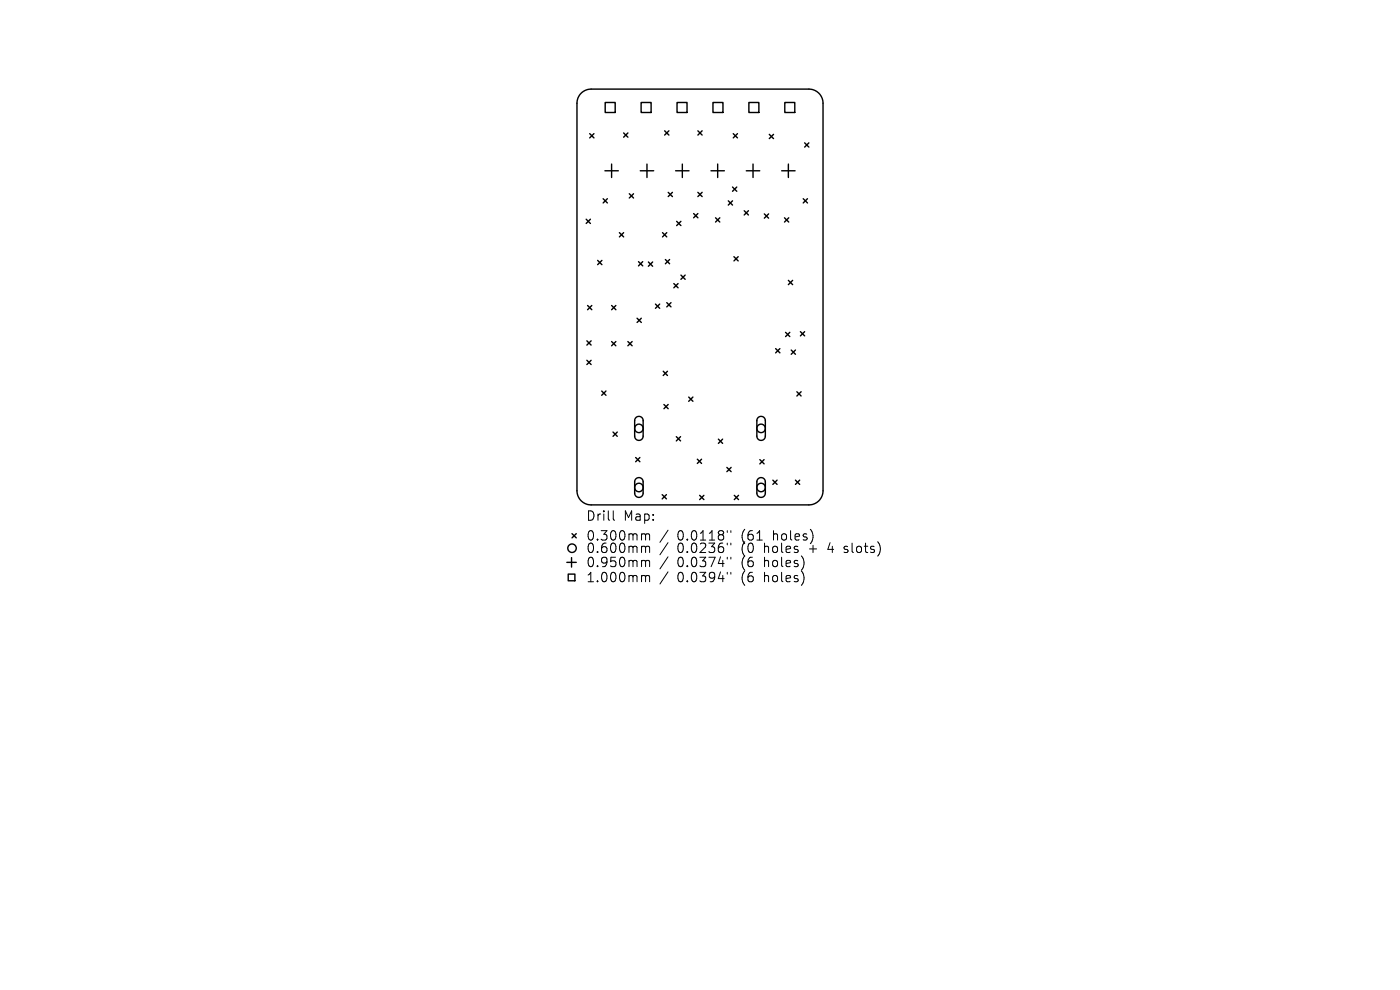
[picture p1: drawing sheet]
<svg xmlns="http://www.w3.org/2000/svg" width="297mm" height="210mm" viewBox="0 0 297 210" stroke-linecap="round" stroke-linejoin="round" font-family="sans-serif">
<defs><g id="words">
<g font-size="2.8">
<text x="124.3" y="110.8">Drill</text>
<text x="132.3" y="110.8">Map:</text>
<text x="124.3" y="115">0.300mm</text>
<text x="124.3" y="117.6">0.600mm</text>
<text x="143.7" y="115">0.0118&quot;</text>
<text x="143.7" y="117.6">0.0236&quot;</text>
<text x="157.4" y="115">(61</text>
<text x="157.4" y="117.6">(0</text>
<text x="162.4" y="117.6">holes</text>
<text x="164.3" y="115">holes)</text>
<text x="172.1" y="117.6">+</text>
<text x="176.3" y="117.6">4</text>
<text x="179.9" y="117.6">slots)</text>
<text x="124.3" y="120.6">0.950mm</text>
<text x="124.3" y="123.8">1.000mm</text>
<text x="143.7" y="120.6">0.0374&quot;</text>
<text x="143.7" y="123.8">0.0394&quot;</text>
<text x="157.4" y="120.6">(6</text>
<text x="157.4" y="123.8">(6</text>
<text x="162.4" y="120.6">holes)</text>
<text x="162.4" y="123.8">holes)</text>
</g>
</g></defs>
<g fill="none" stroke="#000" stroke-width=".3">
<path d="M123.3 19.8a3 3 0 0 1 2.1-.9h46.2a3 3 0 0 1 3 3v82.2a3 3 0 0 1-3 3h-46.2a3 3 0 0 1-3-3v-82.2a3 3 0 0 1 .9-2.1zM125.1 28.4l.9 .9M126 28.4l-.9 .9M128.3 36.2h2.9M128.4 21.7h2.1v2.2h-2.1zM129.8 34.8v2.9M132.3 28.2l.9 .9M133.2 28.2l-.9 .9M135.8 36.2h2.9M136 21.7h2.1v2.2h-2.1zM137.3 34.8v2.9M141 27.8l.9 .9"/>
<path d="M141.9 27.8l-.9 .9M143.3 36.2h2.9M143.6 21.7h2.2v2.2h-2.2zM144.8 34.8v2.9M148.1 27.8l.9 .9M149 27.8l-.9 .9M150.8 36.2h2.9M151.3 21.7h2.1v2.2h-2.1zM152.3 34.8v2.9M155.4 39.7l.9 .9M155.6 28.4l.9 .9M156.3 39.7l-.9 .9"/>
<path d="M156.5 28.4l-.9 .9M158.3 36.2h2.9M158.9 21.7h2.1v2.2h-2.1zM159.8 34.8v2.9M163.2 28.5l.9 .9M164.1 28.5l-.9 .9M165.8 36.2h2.9M166.5 21.7h2.1v2.2h-2.1zM167.3 34.8v2.9M170.7 30.3l.9 .9M171.6 30.3l-.9 .9M124.4 46.5l.9 .9"/>
<path d="M125.3 46.5l-.9 .9M126.8 55.2l.9 .9M127.7 55.2l-.9 .9M128 42.2l.9 .9M128.9 42.2l-.9 .9M131.4 49.4l.9 .9M132.3 49.4l-.9 .9M133.5 41.1l.9 .9M134.4 41.1l-.9 .9M135.5 55.5l.9 .9M136.4 55.5l-.9 .9M137.6 55.6l.9 .9"/>
<path d="M138.5 55.6l-.9 .9M140.6 49.4l.9 .9M141.2 55.1l.9 .9M141.5 49.4l-.9 .9M141.8 40.8l.9 .9M142.1 55.1l-.9 .9M142.7 40.8l-.9 .9M143.6 47l.9 .9M144.5 58.4l.9 .9M144.5 47l-.9 .9M145.4 58.4l-.9 .9M147.2 45.3l.9 .9"/>
<path d="M148.1 45.3l-.9 .9M148.1 40.8l.9 .9M149 40.8l-.9 .9M151.8 46.2l.9 .9M152.7 46.2l-.9 .9M154.5 42.6l.9 .9M155.4 42.6l-.9 .9M155.7 54.5l.9 .9M156.6 54.5l-.9 .9M157.9 44.7l.9 .9M158.8 44.7l-.9 .9M162.2 45.4l.9 .9"/>
<path d="M163.1 45.4l-.9 .9M166.4 46.2l.9 .9M167.3 59.5l.9 .9M167.3 46.2l-.9 .9M168.2 59.5l-.9 .9M170.4 42.2l.9 .9M171.3 42.2l-.9 .9M124.5 72.3l.9 .9M124.5 76.4l.9 .9M124.7 64.8l.9 .9M125.4 72.3l-.9 .9M125.4 76.4l-.9 .9"/>
<path d="M125.6 64.8l-.9 .9M129.8 64.8l.9 .9M129.8 72.5l.9 .9M130.7 64.8l-.9 .9M130.7 72.5l-.9 .9M133.2 72.5l.9 .9M134.1 72.5l-.9 .9M135.2 67.5l.9 .9M136.1 67.5l-.9 .9M139.1 64.5l.9 .9M140 64.5l-.9 .9M140.7 78.8l.9 .9"/>
<path d="M141.5 64.2l.9 .9M141.6 78.8l-.9 .9M142.4 64.2l-.9 .9M143 60.2l.9 .9M143.9 60.2l-.9 .9M164.6 74l.9 .9M165.5 74l-.9 .9M166.7 70.5l.9 .9M167.6 70.5l-.9 .9M167.9 74.3l.9 .9M168.8 74.3l-.9 .9M169.8 70.4l.9 .9"/>
<path d="M170.7 70.4l-.9 .9M127.7 83l.9 .9M128.6 83l-.9 .9M130.1 91.7l.9 .9M131 91.7l-.9 .9M134.9 97.1l.9 .9M134.9 88.6a.9 .9 0 0 1 1-.2 .9 .9 0 0 1 .5 .8v3.3a.9 .9 0 0 1-.9 .9 .9 .9 0 0 1-.9-.9v-3.4zM135.8 97.1l-.9 .9M140.9 85.8l.9 .9M141.8 85.8l-.9 .9M143.5 92.6l.9 .9M144.4 92.6l-.9 .9"/>
<path d="M146.1 84.2l.9 .9M147 84.2l-.9 .9M147.9 97.4l.9 .9M148.8 97.4l-.9 .9M152.4 93.2l.9 .9M153.3 93.2l-.9 .9M154.2 99.2l.9 .9M155.1 99.2l-.9 .9M160.8 88.6a.9 .9 0 0 1 1-.2 .9 .9 0 0 1 .6 .8v3.3a.9 .9 0 0 1-.9 .9 .9 .9 0 0 1-.9-.9v-3.4zM161.2 97.5l.9 .9M162.1 97.5l-.9 .9M169.1 83.1l.9 .9"/>
<path d="M170 83.1l-.9 .9M120.3 119.3h2M121.3 118.3v2M121.4 113.2l.9 .9M122.3 113.2l-.9 .9M134.9 101.6a.9 .9 0 0 1 1-.2 .9 .9 0 0 1 .5 .8v2.4a.9 .9 0 0 1-.9 .9 .9 .9 0 0 1-.9-.9v-2.5zM140.5 104.9l.9 .9M141.4 104.9l-.9 .9M148.4 105.1l.9 .9M149.3 105.1l-.9 .9M155.8 105.1l.9 .9M156.7 105.1l-.9 .9"/>
<path d="M160.8 101.6a.9 .9 0 0 1 1-.2 .9 .9 0 0 1 .6 .8v2.4a.9 .9 0 0 1-.9 .9 .9 .9 0 0 1-.9-.9v-2.5zM164 101.9l.9 .9M164.9 101.9l-.9 .9M168.8 101.9l.9 .9M169.7 101.9l-.9 .9M120.5 121.8h1.5v1.4h-1.5z"/>
<circle cx="135.5" cy="90.9" r=".9"/>
<circle cx="161.5" cy="90.9" r=".9"/>
<circle cx="121.4" cy="116.3" r=".9"/>
<circle cx="135.5" cy="103.4" r=".9"/>
<circle cx="161.5" cy="103.4" r=".9"/>
</g>
<g fill="none" stroke="#000" stroke-width=".21">
<path d="M130.1 108.4v1.7l.3 .3M136.4 113.2h.3l.3 .3M136.4 115.9h.3l.3 .3M136.4 118.9h.3l.3 .3M137 113.5l.2-.3 .5 .1 .1 1.3M137 113.5v1.1M137 116.2v1M137 119.2v1M137 116.2l.2-.3 .5 .1 .1 1.2M137 119.2l.2-.3 .5 .1 .1 1.2M141.7 112.5l-1.7 2.5M141.7 115.1l-1.7 2.6"/>
<path d="M141.7 118.1l-1.7 2.6M154.3 112.6v.3M154.3 115.2v.4M154.3 118.2v.4M155 112.6v.3M155 115.2v.4M155 118.2v.4M179 117.1l.2 .1M179.1 116v.4M136.4 122.1l.5 .1 .1 .2M137 122.4v1M137 122.4l.2-.3 .5 .1 .1 1.2"/>
<path d="M141.7 121.3l-1.7 2.6M154.3 121.4v.4M155 121.4v.4"/>
</g>
<use href="#words"/>
</svg>
